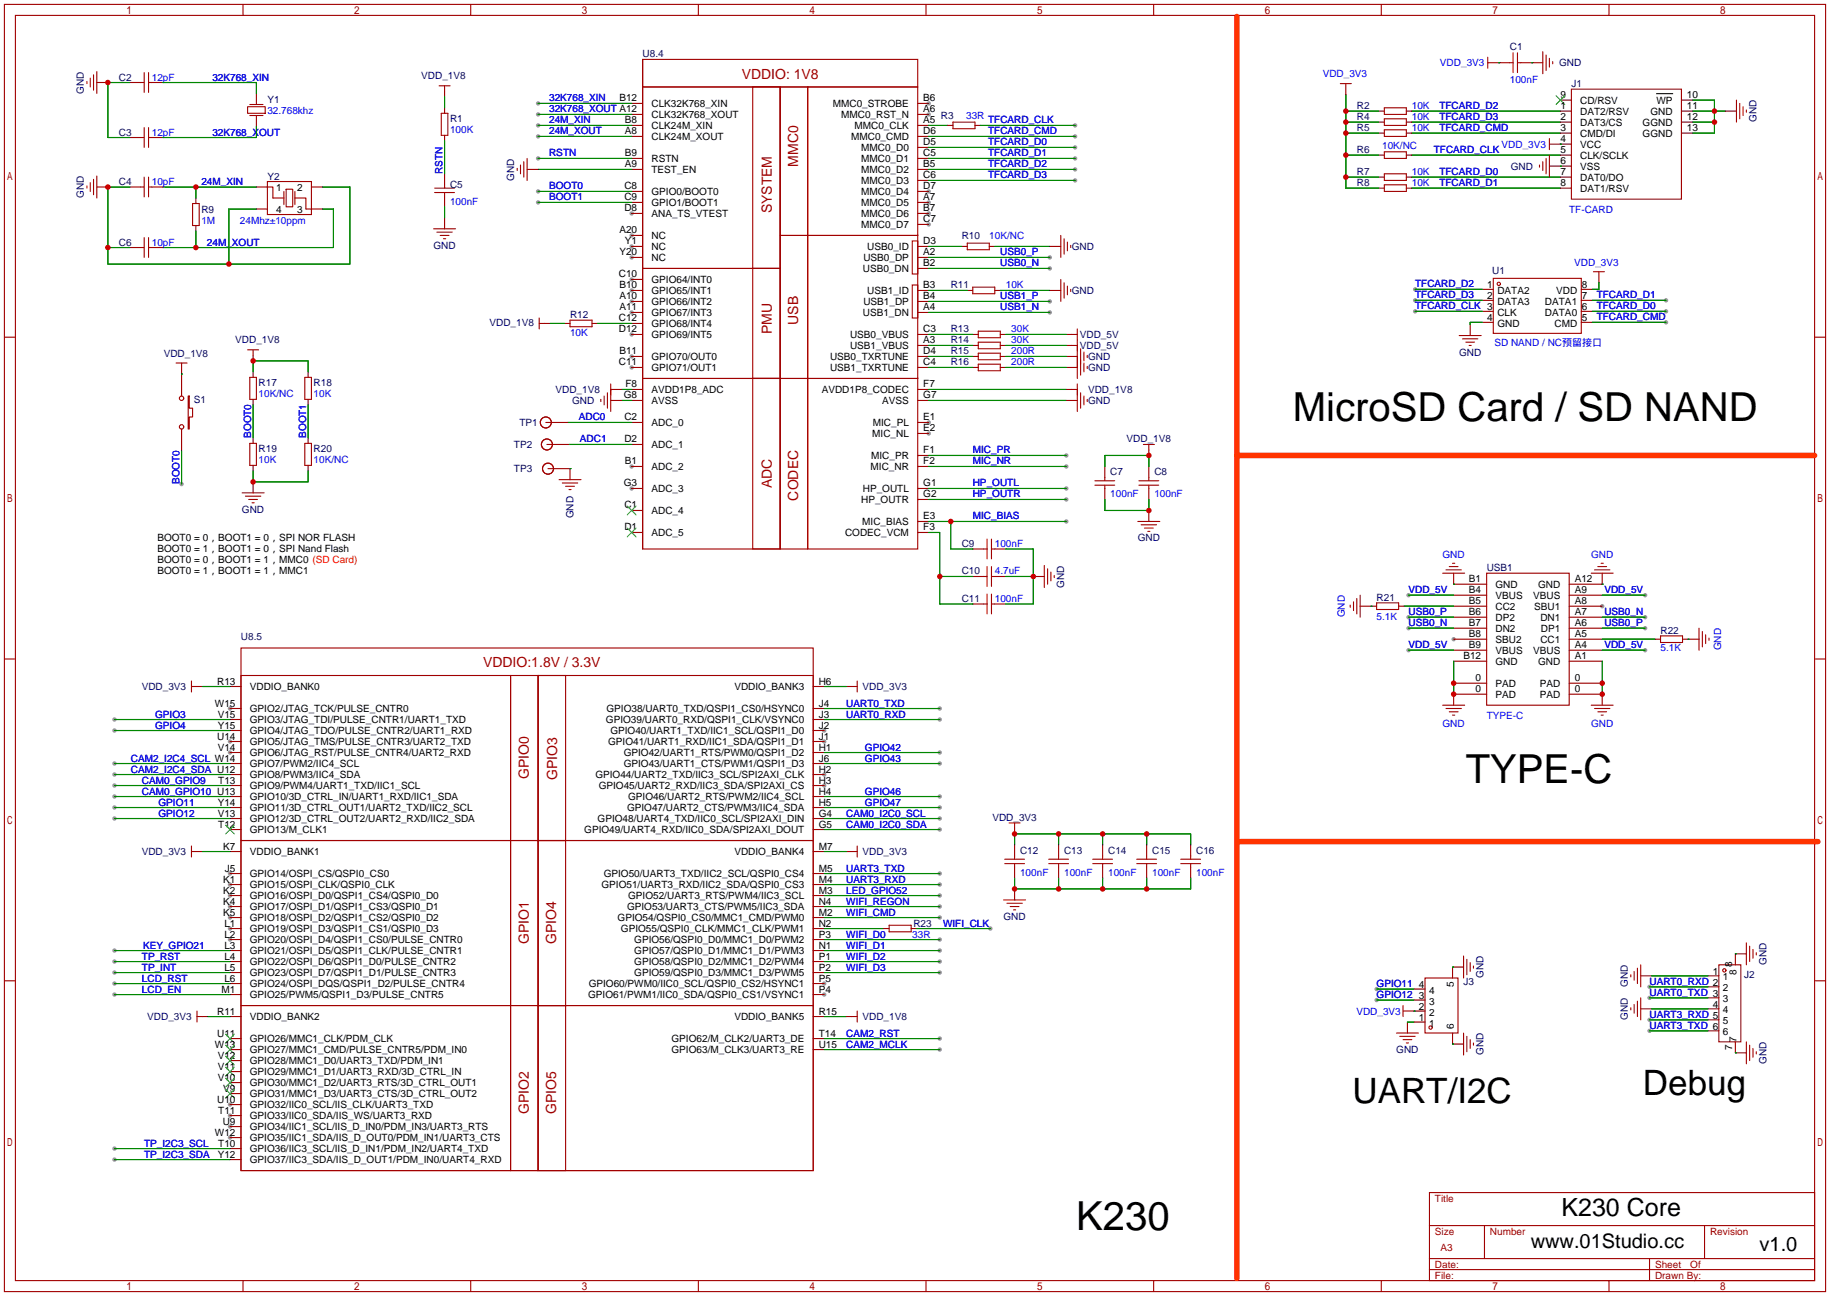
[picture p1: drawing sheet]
<svg xmlns="http://www.w3.org/2000/svg" width="422mm" height="299mm" viewBox="0 0 422 299" stroke-linecap="round" stroke-linejoin="round" font-family="sans-serif">
<defs><g id="words">
<g font-size="9.2">
<text x="298.4" y="97.2">MicroSD Card / SD NAND</text>
<text x="338.3" y="180.8">TYPE-C</text>
<text x="248.4" y="283.9">K230</text>
</g>
<g font-size="8.1">
<text x="312.2" y="254.7">UART/I2C</text>
<text x="379.2" y="252.9">Debug</text>
</g>
<text font-size="5.8" x="360.4" y="280.8">K230 Core</text>
<g font-size="4.6">
<text x="353.3" y="288.1">www.01Studio.cc</text>
<text x="406.1" y="288.9">v1.0</text>
</g>
<g font-size="3.2" fill="#a00000">
<text x="171.2" y="18.2">VDDIO: 1V8</text>
<text x="184.3" y="38.5" transform="rotate(-90 184.3 38.5)">MMC0</text>
<text x="178.2" y="49.3" transform="rotate(-90 178.2 49.3)">SYSTEM</text>
<text x="178.2" y="77.2" transform="rotate(-90 178.2 77.2)">PMU</text>
<text x="184.3" y="75" transform="rotate(-90 184.3 75)">USB</text>
<text x="178.2" y="112.8" transform="rotate(-90 178.2 112.8)">ADC</text>
<text x="184.3" y="115.6" transform="rotate(-90 184.3 115.6)">CODEC</text>
<text x="111.5" y="154">VDDIO:1.8V / 3.3V</text>
<text x="122" y="179.8" transform="rotate(-90 122 179.8)">GPIO0</text>
<text x="128.6" y="180.1" transform="rotate(-90 128.6 180.1)">GPIO3</text>
<text x="122" y="217.9" transform="rotate(-90 122 217.9)">GPIO1</text>
<text x="128.4" y="217.9" transform="rotate(-90 128.4 217.9)">GPIO4</text>
<text x="122" y="257.3" transform="rotate(-90 122 257.3)">GPIO2</text>
<text x="128.4" y="257.3" transform="rotate(-90 128.4 257.3)">GPIO5</text>
</g>
<g font-size="2.3" fill="#000080">
<text x="348.5" y="11.5">C1</text>
<text x="148.3" y="13.3">U8.4</text>
<text x="359.9" y="15.3">GND</text>
<text x="19.3" y="21.6" transform="rotate(-90 19.3 21.6)">GND</text>
<text x="27.4" y="18.6">C2</text>
<text x="61.7" y="23.7">Y1</text>
<text x="97.2" y="18.3">VDD_1V8</text>
<text x="362.7" y="20.1">J1</text>
<text x="103.9" y="28.2">R1</text>
<text x="217.2" y="27.5">R3</text>
<text x="313.2" y="25.2">R2</text>
<text x="313.2" y="27.7">R4</text>
<text x="405.4" y="28.2" transform="rotate(-90 405.4 28.2)">GND</text>
<text x="27.4" y="31.3">C3</text>
<text x="313.2" y="30.3">R5</text>
<text x="313.2" y="35.4">R6</text>
<text x="61.7" y="41.4">Y2</text>
<text x="118.7" y="41.7" transform="rotate(-90 118.7 41.7)">GND</text>
<text x="313.2" y="40.4">R7</text>
<text x="348.7" y="39.2">GND</text>
<text x="19.3" y="45.7" transform="rotate(-90 19.3 45.7)">GND</text>
<text x="27.4" y="42.7">C4</text>
<text x="103.9" y="43.5">C5</text>
<text x="313.2" y="43">R8</text>
<text x="46.5" y="49.1">R9</text>
<text x="27.4" y="56.7">C6</text>
<text x="100.1" y="57.4">GND</text>
<text x="222" y="55.2">R10</text>
<text x="247.4" y="57.7">GND</text>
<text x="344.4" y="63.3">U1</text>
<text x="219.5" y="66.6">R11</text>
<text x="247.4" y="67.9">GND</text>
<text x="113" y="75.2">VDD_1V8</text>
<text x="131.6" y="73.5">R12</text>
<text x="219.5" y="76.8">R13</text>
<text x="37.8" y="82.3">VDD_1V8</text>
<text x="54.3" y="79.3">VDD_1V8</text>
<text x="219.5" y="81.8">R15</text>
<text x="219.5" y="79.3">R14</text>
<text x="249.3" y="80.6">VDD_5V</text>
<text x="249.3" y="78">VDD_5V</text>
<text x="251.2" y="83.1">GND</text>
<text x="336.8" y="82.1">GND</text>
<text x="59.7" y="89.2">R17</text>
<text x="72.4" y="89.2">R18</text>
<text x="219.5" y="84.4">R16</text>
<text x="251.2" y="85.6">GND</text>
<text x="44.7" y="93">S1</text>
<text x="128.2" y="90.7">VDD_1V8</text>
<text x="132.1" y="93.3">GND</text>
<text x="251.2" y="90.7">VDD_1V8</text>
<text x="251.2" y="93.3">GND</text>
<text x="119.9" y="98.3">TP1</text>
<text x="59.7" y="104.4">R19</text>
<text x="72.4" y="104.4">R20</text>
<text x="118.6" y="103.4">TP2</text>
<text x="260" y="102.2">VDD_1V8</text>
<text x="118.6" y="109">TP3</text>
<text x="256.3" y="109.8">C7</text>
<text x="266.4" y="109.8">C8</text>
<text x="55.9" y="118.4">GND</text>
<text x="132.4" y="119.7" transform="rotate(-90 132.4 119.7)">GND</text>
<text x="262.6" y="125">GND</text>
<text x="222" y="126.3">C9</text>
<text x="343.2" y="131.9">USB1</text>
<text x="222" y="132.6">C10</text>
<text x="245.7" y="135.7" transform="rotate(-90 245.7 135.7)">GND</text>
<text x="222" y="139">C11</text>
<text x="317.8" y="138.7">R21</text>
<text x="55.6" y="147.9">U8.5</text>
<text x="383.3" y="146.3">R22</text>
<text x="32.7" y="159.3">VDD_3V3</text>
<text x="199.1" y="159.3">VDD_3V3</text>
<text x="229.1" y="189.5">VDD_3V3</text>
<text x="32.7" y="197.4">VDD_3V3</text>
<text x="199.1" y="197.4">VDD_3V3</text>
<text x="235.5" y="197.1">C12</text>
<text x="245.6" y="197.1">C13</text>
<text x="255.8" y="197.1">C14</text>
<text x="265.9" y="197.1">C15</text>
<text x="276.1" y="197.1">C16</text>
<text x="210.8" y="213.9">R23</text>
<text x="231.6" y="212.4">GND</text>
<text x="337.8" y="227.4">J3</text>
<text x="342.4" y="225.8" transform="rotate(-90 342.4 225.8)">GND</text>
<text x="375.7" y="227.9" transform="rotate(-90 375.7 227.9)">GND</text>
<text x="402.6" y="225.9">J2</text>
<text x="407.7" y="222.8" transform="rotate(-90 407.7 222.8)">GND</text>
<text x="34" y="235.5">VDD_3V3</text>
<text x="199.1" y="235.5">VDD_1V8</text>
<text x="375.7" y="235.5" transform="rotate(-90 375.7 235.5)">GND</text>
<text x="322.3" y="243.1">GND</text>
<text x="342.4" y="243.6" transform="rotate(-90 342.4 243.6)">GND</text>
<text x="407.7" y="245.6" transform="rotate(-90 407.7 245.6)">GND</text>
</g>
<g font-size="2.3" fill="#00f">
<text x="305.3" y="17.8">VDD_3V3</text>
<text x="332.4" y="15.3">VDD_3V3</text>
<text x="35.1" y="18.6">12pF</text>
<text x="49" y="18.6">32K768_XIN</text>
<text x="126.7" y="23.4">32K768_XIN</text>
<text x="348.5" y="19.1">100nF</text>
<text x="61.7" y="26.2">32.768khz</text>
<text x="126.7" y="26">32K768_XOUT A12</text>
<text x="126.7" y="28.5">24M_XIN</text>
<text x="223" y="27.5">33R</text>
<text x="228.1" y="28.5">TFCARD_CLK</text>
<text x="325.9" y="25.2">10K</text>
<text x="325.9" y="27.7">10K</text>
<text x="332.2" y="25.2">TFCARD_D2</text>
<text x="332.2" y="27.7">TFCARD_D3</text>
<text x="35.1" y="31.3">12pF</text>
<text x="49" y="31.3">32K768_XOUT</text>
<text x="103.9" y="30.8">100K</text>
<text x="126.7" y="31">24M_XOUT</text>
<text x="228.1" y="31">TFCARD_CMD</text>
<text x="228.1" y="33.6">TFCARD_D0</text>
<text x="319" y="34.3">10K/NC</text>
<text x="325.9" y="30.3">10K</text>
<text x="331" y="35.4">TFCARD_CLK</text>
<text x="332.2" y="30.3">TFCARD_CMD</text>
<text x="346.6" y="34.1">VDD_3V3</text>
<text x="102.2" y="40.1" transform="rotate(-90 102.2 40.1)">RSTN</text>
<text x="126.7" y="36.1">RSTN</text>
<text x="228.1" y="36.1">TFCARD_D1</text>
<text x="228.1" y="38.7">TFCARD_D2</text>
<text x="228.1" y="41.2">TFCARD_D3</text>
<text x="325.9" y="40.4">10K</text>
<text x="332.2" y="40.4">TFCARD_D0</text>
<text x="35.1" y="42.7">10pF</text>
<text x="46.5" y="42.7">24M_XIN</text>
<text x="103.9" y="47.3">100nF</text>
<text x="126.7" y="43.7">BOOT0</text>
<text x="126.7" y="46.3">BOOT1</text>
<text x="325.9" y="43">10K</text>
<text x="332.2" y="43">TFCARD_D1</text>
<text x="46.5" y="51.6">1M</text>
<text x="55.4" y="51.6">24Mhz±10ppm</text>
<text x="362.2" y="49.1">TF-CARD</text>
<text x="35.1" y="56.7">10pF</text>
<text x="47.8" y="56.7">24M_XOUT</text>
<text x="228.3" y="55.2">10K/NC</text>
<text x="230.9" y="59">USB0_P</text>
<text x="230.9" y="61.5">USB0_N</text>
<text x="363.4" y="61.5">VDD_3V3</text>
<text x="230.9" y="69.1">USB1_P</text>
<text x="230.9" y="71.7">USB1_N</text>
<text x="232.2" y="66.6">10K</text>
<text x="326.6" y="66.3">TFCARD_D2</text>
<text x="326.6" y="68.9">TFCARD_D3</text>
<text x="326.6" y="71.4">TFCARD_CLK 3</text>
<text x="368.6" y="71.4">TFCARD_D0</text>
<text x="368.6" y="68.9">TFCARD_D1</text>
<text x="131.6" y="77.5">10K</text>
<text x="233.4" y="76.8">30K</text>
<text x="368.6" y="74">TFCARD_CMD</text>
<text x="233.4" y="81.8">200R</text>
<text x="233.4" y="79.3">30K</text>
<text x="344.9" y="79.8">SD NAND / NC预留接口</text>
<text x="233.4" y="84.4">200R</text>
<text x="59.7" y="91.7">10K/NC</text>
<text x="72.4" y="91.7">10K</text>
<text x="58" y="101.1" transform="rotate(-90 58 101.1)">BOOT0</text>
<text x="70.7" y="101.1" transform="rotate(-90 70.7 101.1)">BOOT1</text>
<text x="133.6" y="97.1">ADC0</text>
<text x="59.7" y="107">10K</text>
<text x="72.4" y="107">10K/NC</text>
<text x="133.9" y="102.2">ADC1</text>
<text x="224.5" y="104.7">MIC_PR</text>
<text x="224.5" y="107.2">MIC_NR</text>
<text x="41.4" y="111.8" transform="rotate(-90 41.4 111.8)">BOOT0</text>
<text x="224.5" y="112.3">HP_OUTL</text>
<text x="224.5" y="114.9">HP_OUTR</text>
<text x="224.5" y="119.9">MIC_BIAS</text>
<text x="256.3" y="114.9">100nF</text>
<text x="266.4" y="114.9">100nF</text>
<text x="229.6" y="126.3">100nF</text>
<text x="333" y="128.8">GND</text>
<text x="367.3" y="128.8">GND</text>
<text x="229.6" y="132.6">4.7uF</text>
<text x="325.1" y="137">VDD_5V</text>
<text x="370.3" y="137">VDD_5V</text>
<text x="229.6" y="139">100nF</text>
<text x="310.4" y="142.5" transform="rotate(-90 310.4 142.5)">GND</text>
<text x="317.8" y="143">5.1K</text>
<text x="325.1" y="142">USB0_P</text>
<text x="370.3" y="142">USB0_N</text>
<text x="325.1" y="149.7">VDD_5V</text>
<text x="325.1" y="144.6">USB0_N</text>
<text x="370.3" y="149.7">VDD_5V</text>
<text x="370.3" y="144.6">USB0_P</text>
<text x="383.3" y="150.4">5.1K</text>
<text x="397.3" y="150.1" transform="rotate(-90 397.3 150.1)">GND</text>
<text x="35.8" y="165.7">GPIO3</text>
<text x="195.3" y="163.1">UART0_TXD</text>
<text x="195.3" y="165.7">UART0_RXD</text>
<text x="333" y="167.9">GND</text>
<text x="343.2" y="165.9">TYPE-C</text>
<text x="367.3" y="167.9">GND</text>
<text x="35.8" y="168.2">GPIO4</text>
<text x="199.6" y="173.3">GPIO42</text>
<text x="30.2" y="175.8">CAM2_I2C4_SCL W14</text>
<text x="30.2" y="178.4">CAM2_I2C4_SDA U12</text>
<text x="199.6" y="175.8">GPIO43</text>
<text x="32.8" y="180.9">CAM0_GPIO9</text>
<text x="32.8" y="183.4">CAM0_GPIO10 U13</text>
<text x="36.6" y="186">GPIO11</text>
<text x="199.6" y="183.4">GPIO46</text>
<text x="199.6" y="186">GPIO47</text>
<text x="36.6" y="188.5">GPIO12</text>
<text x="195.3" y="188.5">CAM0_I2C0_SCL</text>
<text x="195.3" y="191.1">CAM0_I2C0_SDA</text>
<text x="195.3" y="201.2">UART3_TXD</text>
<text x="195.3" y="203.8">UART3_RXD</text>
<text x="235.5" y="202.2">100nF</text>
<text x="245.6" y="202.2">100nF</text>
<text x="255.8" y="202.2">100nF</text>
<text x="265.9" y="202.2">100nF</text>
<text x="276.1" y="202.2">100nF</text>
<text x="195.3" y="206.3">LED_GPIO52</text>
<text x="195.3" y="208.8">WIFI_REGON</text>
<text x="195.3" y="211.4">WIFI_CMD</text>
<text x="217.7" y="213.9">WIFI_CLK</text>
<text x="32.8" y="221.5">TP_RST</text>
<text x="33" y="219">KEY_GPIO21</text>
<text x="195.3" y="216.5">WIFI_D0</text>
<text x="195.3" y="219">WIFI_D1</text>
<text x="195.3" y="221.5">WIFI_D2</text>
<text x="210.6" y="216.5">33R</text>
<text x="32.8" y="224.1">TP_INT</text>
<text x="32.8" y="226.6">LCD_RST</text>
<text x="195.3" y="224.1">WIFI_D3</text>
<text x="317.8" y="227.9">GPIO11</text>
<text x="380.7" y="227.4">UART0_RXD 2</text>
<text x="32.8" y="229.2">LCD_EN</text>
<text x="317.8" y="230.4">GPIO12</text>
<text x="380.7" y="229.9">UART0_TXD 3</text>
<text x="195.3" y="239.3">CAM2_RST</text>
<text x="313.1" y="234.2">VDD_3V3</text>
<text x="380.7" y="235">UART3_RXD 5</text>
<text x="380.7" y="237.5">UART3_TXD 6</text>
<text x="195.3" y="241.9">CAM2_MCLK</text>
<text x="33.3" y="264.7">TP_I2C3_SCL</text>
<text x="33.3" y="267.3">TP_I2C3_SDA</text>
</g>
<g font-size="2.3">
<text x="143" y="23.4">B12</text>
<text x="213.1" y="23.4">B6</text>
<text x="360.2" y="22.7">9</text>
<text x="364.7" y="23.9">CD/RSV</text>
<text x="382.4" y="23.9">WP</text>
<text x="389.4" y="22.7">10</text>
<text x="144.2" y="28.5">B8</text>
<text x="150.4" y="27.2">CLK32K768_XOUT</text>
<text x="150.4" y="29.8">CLK24M_XIN</text>
<text x="150.4" y="24.7">CLK32K768_XIN</text>
<text x="192.2" y="24.7">MMC0_STROBE</text>
<text x="194.2" y="27.2">MMC0_RST_N</text>
<text x="197.2" y="29.8">MMC0_CLK</text>
<text x="213.1" y="28.5">A5</text>
<text x="213.1" y="26">A6</text>
<text x="360.2" y="25.2">1</text>
<text x="360.2" y="27.7">2</text>
<text x="364.7" y="26.5">DAT2/RSV</text>
<text x="364.7" y="29">DAT3/CS</text>
<text x="379.2" y="29">GGND</text>
<text x="381" y="26.5">GND</text>
<text x="389.4" y="27.7">12</text>
<text x="389.4" y="25.2">11</text>
<text x="144.2" y="31">A8</text>
<text x="150.4" y="32.3">CLK24M_XOUT</text>
<text x="196.5" y="32.3">MMC0_CMD</text>
<text x="198.8" y="34.8">MMC0_D0</text>
<text x="213.1" y="33.6">D5</text>
<text x="213.1" y="31">D6</text>
<text x="360.2" y="30.3">3</text>
<text x="360.2" y="32.8">4</text>
<text x="360.2" y="35.4">5</text>
<text x="364.7" y="31.5">CMD/DI</text>
<text x="364.7" y="34.1">VCC</text>
<text x="379.2" y="31.5">GGND</text>
<text x="389.4" y="30.3">13</text>
<text x="144.2" y="36.1">B9</text>
<text x="144.2" y="38.7">A9</text>
<text x="150.4" y="37.4">RSTN</text>
<text x="150.4" y="39.9">TEST_EN</text>
<text x="198.8" y="39.9">MMC0_D2</text>
<text x="198.8" y="37.4">MMC0_D1</text>
<text x="213.1" y="38.7">B5</text>
<text x="213.1" y="36.1">C5</text>
<text x="213.1" y="41.2">C6</text>
<text x="360.2" y="37.9">6</text>
<text x="360.2" y="40.4">7</text>
<text x="364.7" y="36.6">CLK/SCLK</text>
<text x="364.7" y="39.2">VSS</text>
<text x="364.7" y="41.7">DAT0/DO</text>
<text x="63.8" y="44">1</text>
<text x="68.6" y="44">2</text>
<text x="144.1" y="43.7">C8</text>
<text x="144.1" y="46.3">C9</text>
<text x="150.4" y="45">GPIO0/BOOT0</text>
<text x="150.4" y="47.5">GPIO1/BOOT1</text>
<text x="198.8" y="47.5">MMC0_D5</text>
<text x="198.8" y="42.5">MMC0_D3</text>
<text x="198.8" y="45">MMC0_D4</text>
<text x="213.1" y="46.3">A7</text>
<text x="213.1" y="43.7">D7</text>
<text x="360.2" y="43">8</text>
<text x="364.7" y="44.2">DAT1/RSV</text>
<text x="63.8" y="49.1">4</text>
<text x="68.6" y="49.1">3</text>
<text x="143" y="53.9">A20</text>
<text x="144.1" y="48.8">D8</text>
<text x="150.4" y="50.1">ANA_TS_VTEST</text>
<text x="198.8" y="50.1">MMC0_D6</text>
<text x="198.8" y="52.6">MMC0_D7</text>
<text x="213.1" y="48.8">B7</text>
<text x="213.1" y="51.4">C7</text>
<text x="143" y="59">Y20</text>
<text x="144.2" y="56.4">Y1</text>
<text x="150.4" y="55.2">NC</text>
<text x="150.4" y="57.7">NC</text>
<text x="200.2" y="57.7">USB0_ID</text>
<text x="213.1" y="59">A2</text>
<text x="213.1" y="56.4">D3</text>
<text x="142.8" y="64.1">C10</text>
<text x="150.4" y="60.2">NC</text>
<text x="150.4" y="65.3">GPIO64/INT0</text>
<text x="199.2" y="62.8">USB0_DN</text>
<text x="199.3" y="60.2">USB0_DP</text>
<text x="213.1" y="61.5">B2</text>
<text x="143" y="69.1">A10</text>
<text x="143" y="71.7">A11</text>
<text x="143" y="66.6">B10</text>
<text x="150.4" y="70.4">GPIO66/INT2</text>
<text x="150.4" y="67.9">GPIO65/INT1</text>
<text x="199.3" y="70.4">USB1_DP</text>
<text x="200.2" y="67.9">USB1_ID</text>
<text x="213.1" y="71.7">A4</text>
<text x="213.1" y="66.6">B3</text>
<text x="213.1" y="69.1">B4</text>
<text x="343.3" y="66.6">1</text>
<text x="343.3" y="69.1">2</text>
<text x="345.6" y="67.8">DATA2</text>
<text x="345.6" y="70.4">DATA3</text>
<text x="356.6" y="70.4">DATA1</text>
<text x="359.2" y="67.8">VDD</text>
<text x="365.1" y="71.7">6</text>
<text x="365.1" y="69.1">7</text>
<text x="365.1" y="66.6">8</text>
<text x="142.8" y="74.2">C12</text>
<text x="142.8" y="76.8">D12</text>
<text x="150.4" y="72.9">GPIO67/INT3</text>
<text x="150.4" y="75.5">GPIO68/INT4</text>
<text x="199.2" y="72.9">USB1_DN</text>
<text x="213.1" y="76.8">C3</text>
<text x="343.3" y="74.2">4</text>
<text x="345.6" y="72.9">CLK</text>
<text x="345.6" y="75.5">GND</text>
<text x="356.6" y="72.9">DATA0</text>
<text x="358.8" y="75.5">CMD</text>
<text x="365.1" y="74.2">5</text>
<text x="143" y="81.8">B11</text>
<text x="150.4" y="83.1">GPIO70/OUT0</text>
<text x="150.4" y="78">GPIO69/INT5</text>
<text x="191.6" y="83.1">USB0_TXRTUNE</text>
<text x="196.2" y="80.6">USB1_VBUS</text>
<text x="196.2" y="78">USB0_VBUS</text>
<text x="213.1" y="79.3">A3</text>
<text x="213.1" y="81.8">D4</text>
<text x="142.8" y="84.4">C11</text>
<text x="144.4" y="89.5">F8</text>
<text x="150.4" y="85.6">GPIO71/OUT1</text>
<text x="191.6" y="85.6">USB1_TXRTUNE</text>
<text x="213.1" y="84.4">C4</text>
<text x="213.1" y="89.5">F7</text>
<text x="144" y="92">G8</text>
<text x="150.4" y="90.7">AVDD1P8_ADC</text>
<text x="150.4" y="93.3">AVSS</text>
<text x="189.7" y="90.7">AVDD1P8_CODEC</text>
<text x="203.6" y="93.3">AVSS</text>
<text x="213.1" y="92">G7</text>
<text x="144.1" y="97.1">C2</text>
<text x="150.4" y="98.3">ADC_0</text>
<text x="201.3" y="100.9">MIC_NL</text>
<text x="201.5" y="98.3">MIC_PL</text>
<text x="213.1" y="97.1">E1</text>
<text x="213.1" y="99.6">E2</text>
<text x="144.1" y="102.2">D2</text>
<text x="144.2" y="107.2">B1</text>
<text x="150.4" y="103.4">ADC_1</text>
<text x="201.1" y="106">MIC_PR</text>
<text x="213.1" y="104.7">F1</text>
<text x="213.1" y="107.2">F2</text>
<text x="144" y="112.3">G3</text>
<text x="150.4" y="108.5">ADC_2</text>
<text x="150.4" y="113.6">ADC_3</text>
<text x="199.2" y="113.6">HP_OUTL</text>
<text x="201" y="108.5">MIC_NR</text>
<text x="213.1" y="112.3">G1</text>
<text x="144.1" y="117.4">C1</text>
<text x="150.4" y="118.7">ADC_4</text>
<text x="198.8" y="116.1">HP_OUTR</text>
<text x="213.1" y="119.9">E3</text>
<text x="213.1" y="114.9">G2</text>
<text x="36.3" y="125">BOOT0 = 0，BOOT1 = 0，SPI NOR FLASH</text>
<text x="144.1" y="122.5">D1</text>
<text x="150.4" y="123.7">ADC_5</text>
<text x="195.1" y="123.7">CODEC_VCM</text>
<text x="199" y="121.2">MIC_BIAS</text>
<text x="213.1" y="122.5">F3</text>
<text x="36.3" y="127.6">BOOT0 = 1，BOOT1 = 0，SPI Nand Flash</text>
<text x="36.3" y="130.1">BOOT0 = 0，BOOT1 = 1，MMC0 (SD Card)</text>
<text x="36.3" y="132.6">BOOT0 = 1，BOOT1 = 1，MMC1</text>
<text x="339.1" y="134.4">B1</text>
<text x="339.1" y="137">B4</text>
<text x="345.2" y="135.7">GND</text>
<text x="355" y="135.7">GND</text>
<text x="363.5" y="137">A9</text>
<text x="363.5" y="134.4">A12</text>
<text x="339.1" y="139.5">B5</text>
<text x="339.1" y="142">B6</text>
<text x="345.2" y="138.2">VBUS</text>
<text x="345.2" y="140.8">CC2</text>
<text x="345.2" y="143.3">DP2</text>
<text x="353.9" y="138.2">VBUS</text>
<text x="354.1" y="140.8">SBU1</text>
<text x="355.6" y="143.3">DN1</text>
<text x="363.5" y="142">A7</text>
<text x="363.5" y="139.5">A8</text>
<text x="339.1" y="144.6">B7</text>
<text x="339.1" y="147.1">B8</text>
<text x="339.1" y="149.7">B9</text>
<text x="345.2" y="145.8">DN2</text>
<text x="345.2" y="148.4">SBU2</text>
<text x="355.6" y="148.4">CC1</text>
<text x="355.7" y="145.8">DP1</text>
<text x="363.5" y="149.7">A4</text>
<text x="363.5" y="147.1">A5</text>
<text x="363.5" y="144.6">A6</text>
<text x="337.8" y="152.2">B12</text>
<text x="345.2" y="150.9">VBUS</text>
<text x="345.2" y="153.5">GND</text>
<text x="353.9" y="150.9">VBUS</text>
<text x="355" y="153.5">GND</text>
<text x="363.5" y="152.2">A1</text>
<text x="50.1" y="158">R13</text>
<text x="57.7" y="159.3">VDDIO_BANK0</text>
<text x="169.5" y="159.3">VDDIO_BANK3</text>
<text x="189" y="158">H6</text>
<text x="340.6" y="157.3">0</text>
<text x="340.6" y="159.8">0</text>
<text x="345.2" y="158.5">PAD</text>
<text x="345.2" y="161.1">PAD</text>
<text x="355.4" y="161.1">PAD</text>
<text x="355.4" y="158.5">PAD</text>
<text x="363.5" y="159.8">0</text>
<text x="363.5" y="157.3">0</text>
<text x="49.6" y="163.1">W15</text>
<text x="50.2" y="165.7">V15</text>
<text x="57.7" y="164.4">GPIO2/JTAG_TCK/PULSE_CNTR0</text>
<text x="57.7" y="166.9">GPIO3/JTAG_TDI/PULSE_CNTR1/UART1_TXD</text>
<text x="139.9" y="166.9">GPIO39/UART0_RXD/QSPI1_CLK/VSYNC0</text>
<text x="140" y="164.4">GPIO38/UART0_TXD/QSPI1_CS0/HSYNC0</text>
<text x="189" y="163.1">J4</text>
<text x="189" y="165.7">J3</text>
<text x="50.1" y="170.7">U14</text>
<text x="50.2" y="168.2">Y15</text>
<text x="50.2" y="173.3">V14</text>
<text x="57.7" y="169.5">GPIO4/JTAG_TDO/PULSE_CNTR2/UART1_RXD</text>
<text x="57.7" y="172">GPIO5/JTAG_TMS/PULSE_CNTR3/UART2_TXD</text>
<text x="140.4" y="172">GPIO41/UART1_RXD/IIC1_SDA/QSPI1_D1</text>
<text x="140.9" y="169.5">GPIO40/UART1_TXD/IIC1_SCL/QSPI1_D0</text>
<text x="189" y="168.2">J2</text>
<text x="189" y="170.7">J1</text>
<text x="189" y="173.3">H1</text>
<text x="57.7" y="174.5">GPIO6/JTAG_RST/PULSE_CNTR4/UART2_RXD</text>
<text x="57.7" y="177.1">GPIO7/PWM2/IIC4_SCL</text>
<text x="57.7" y="179.6">GPIO8/PWM3/IIC4_SDA</text>
<text x="137.4" y="179.6">GPIO44/UART2_TXD/IIC3_SCL/SPI2AXI_CLK</text>
<text x="144" y="174.5">GPIO42/UART1_RTS/PWM0/QSPI1_D2</text>
<text x="144" y="177.1">GPIO43/UART1_CTS/PWM1/QSPI1_D3</text>
<text x="189" y="175.8">J6</text>
<text x="189" y="178.4">H2</text>
<text x="50.2" y="186">Y14</text>
<text x="50.4" y="180.9">T13</text>
<text x="57.7" y="182.2">GPIO9/PWM4/UART1_TXD/IIC1_SCL</text>
<text x="57.7" y="184.7">GPIO10/3D_CTRL_IN/UART1_RXD/IIC1_SDA</text>
<text x="138.2" y="182.2">GPIO45/UART2_RXD/IIC3_SDA/SPI2AXI_CS</text>
<text x="145" y="184.7">GPIO46/UART2_RTS/PWM2/IIC4_SCL</text>
<text x="189" y="180.9">H3</text>
<text x="189" y="183.4">H4</text>
<text x="189" y="186">H5</text>
<text x="50.2" y="188.5">V13</text>
<text x="50.4" y="191.1">T12</text>
<text x="57.7" y="187.2">GPIO11/3D_CTRL_OUT1/UART2_TXD/IIC2_SCL</text>
<text x="57.7" y="189.8">GPIO12/3D_CTRL_OUT2/UART2_RXD/IIC2_SDA</text>
<text x="137.9" y="189.8">GPIO48/UART4_TXD/IIC0_SCL/SPI2AXI_DIN</text>
<text x="144.7" y="187.2">GPIO47/UART2_CTS/PWM3/IIC4_SDA</text>
<text x="189" y="188.5">G4</text>
<text x="189" y="191.1">G5</text>
<text x="51.5" y="196.1">K7</text>
<text x="57.7" y="197.4">VDDIO_BANK1</text>
<text x="57.7" y="192.3">GPIO13/M_CLK1</text>
<text x="134.9" y="192.3">GPIO49/UART4_RXD/IIC0_SDA/SPI2AXI_DOUT</text>
<text x="169.5" y="197.4">VDDIO_BANK4</text>
<text x="189" y="196.1">M7</text>
<text x="51.5" y="203.8">K1</text>
<text x="51.9" y="201.2">J5</text>
<text x="57.7" y="202.5">GPIO14/OSPI_CS/QSPI0_CS0</text>
<text x="139.3" y="202.5">GPIO50/UART3_TXD/IIC2_SCL/QSPI0_CS4</text>
<text x="189" y="201.2">M5</text>
<text x="189" y="203.8">M4</text>
<text x="51.5" y="206.3">K2</text>
<text x="51.5" y="208.8">K4</text>
<text x="57.7" y="205">GPIO15/OSPI_CLK/QSPI0_CLK</text>
<text x="57.7" y="207.6">GPIO16/OSPI_D0/QSPI1_CS4/QSPI0_D0</text>
<text x="138.8" y="205">GPIO51/UART3_RXD/IIC2_SDA/QSPI0_CS3</text>
<text x="145" y="207.6">GPIO52/UART3_RTS/PWM4/IIC3_SCL</text>
<text x="189" y="206.3">M3</text>
<text x="189" y="208.8">N4</text>
<text x="51.5" y="211.4">K5</text>
<text x="51.8" y="213.9">L1</text>
<text x="57.7" y="210.1">GPIO17/OSPI_D1/QSPI1_CS3/QSPI0_D1</text>
<text x="57.7" y="212.6">GPIO18/OSPI_D2/QSPI1_CS2/QSPI0_D2</text>
<text x="57.7" y="215.2">GPIO19/OSPI_D3/QSPI1_CS1/QSPI0_D3</text>
<text x="142.6" y="212.6">GPIO54/QSPI0_CS0/MMC1_CMD/PWM0</text>
<text x="143.3" y="215.2">GPIO55/QSPI0_CLK/MMC1_CLK/PWM1</text>
<text x="144.7" y="210.1">GPIO53/UART3_CTS/PWM5/IIC3_SDA</text>
<text x="189" y="211.4">M2</text>
<text x="189" y="213.9">N2</text>
<text x="51.8" y="216.5">L2</text>
<text x="51.8" y="219">L3</text>
<text x="51.8" y="221.5">L4</text>
<text x="57.7" y="217.7">GPIO20/OSPI_D4/QSPI1_CS0/PULSE_CNTR0</text>
<text x="57.7" y="220.3">GPIO21/OSPI_D5/QSPI1_CLK/PULSE_CNTR1</text>
<text x="146.4" y="217.7">GPIO56/QSPI0_D0/MMC1_D0/PWM2</text>
<text x="146.4" y="220.3">GPIO57/QSPI0_D1/MMC1_D1/PWM3</text>
<text x="189" y="216.5">P3</text>
<text x="189" y="219">N1</text>
<text x="189" y="221.5">P1</text>
<text x="51.8" y="224.1">L5</text>
<text x="51.8" y="226.6">L6</text>
<text x="57.7" y="222.8">GPIO22/OSPI_D6/QSPI1_D0/PULSE_CNTR2</text>
<text x="57.7" y="225.3">GPIO23/OSPI_D7/QSPI1_D1/PULSE_CNTR3</text>
<text x="57.7" y="227.9">GPIO24/OSPI_DQS/QSPI1_D2/PULSE_CNTR4</text>
<text x="135.9" y="227.9">GPIO60/PWM0/IIC0_SCL/QSPI0_CS2/HSYNC1</text>
<text x="146.4" y="222.8">GPIO58/QSPI0_D2/MMC1_D2/PWM4</text>
<text x="146.4" y="225.3">GPIO59/QSPI0_D3/MMC1_D3/PWM5</text>
<text x="189" y="224.1">P2</text>
<text x="189" y="226.6">P5</text>
<text x="335.6" y="227.9" transform="rotate(-90 335.6 227.9)">5</text>
<text x="395.3" y="225.1">1</text>
<text x="397.7" y="226.3">1</text>
<text x="399.8" y="223.2" transform="rotate(-90 399.8 223.2)">8</text>
<text x="400.9" y="225" transform="rotate(-90 400.9 225)">8</text>
<text x="51.1" y="229.2">M1</text>
<text x="57.7" y="230.4">GPIO25/PWM5/QSPI1_D3/PULSE_CNTR5</text>
<text x="135.8" y="230.4">GPIO61/PWM1/IIC0_SDA/QSPI0_CS1/VSYNC1</text>
<text x="189" y="229.2">P4</text>
<text x="327.5" y="233.2">2</text>
<text x="327.5" y="230.7">3</text>
<text x="327.5" y="228.1">4</text>
<text x="329.9" y="231.9">3</text>
<text x="329.9" y="229.4">4</text>
<text x="395.3" y="232.7">4</text>
<text x="397.7" y="228.9">2</text>
<text x="397.7" y="231.4">3</text>
<text x="397.7" y="234">4</text>
<text x="50.1" y="234.2">R11</text>
<text x="50.1" y="239.3">U11</text>
<text x="57.7" y="235.5">VDDIO_BANK2</text>
<text x="169.5" y="235.5">VDDIO_BANK5</text>
<text x="189" y="234.2">R15</text>
<text x="189" y="239.3">T14</text>
<text x="327.5" y="235.7">1</text>
<text x="329.9" y="237">1</text>
<text x="329.9" y="234.5">2</text>
<text x="335.6" y="237.5" transform="rotate(-90 335.6 237.5)">6</text>
<text x="397.7" y="236.5">5</text>
<text x="397.7" y="239">6</text>
<text x="49.6" y="241.9">W13</text>
<text x="50.2" y="244.4">V12</text>
<text x="57.7" y="240.6">GPIO26/MMC1_CLK/PDM_CLK</text>
<text x="57.7" y="243.1">GPIO27/MMC1_CMD/PULSE_CNTR5/PDM_IN0</text>
<text x="57.7" y="245.7">GPIO28/MMC1_D0/UART3_TXD/PDM_IN1</text>
<text x="155" y="240.6">GPIO62/M_CLK2/UART3_DE</text>
<text x="155" y="243.1">GPIO63/M_CLK3/UART3_RE</text>
<text x="189" y="241.9">U15</text>
<text x="399.8" y="242.3" transform="rotate(-90 399.8 242.3)">7</text>
<text x="400.9" y="240.5" transform="rotate(-90 400.9 240.5)">7</text>
<text x="50.2" y="246.9">V11</text>
<text x="50.2" y="249.5">V10</text>
<text x="57.7" y="248.2">GPIO29/MMC1_D1/UART3_RXD/3D_CTRL_IN</text>
<text x="57.7" y="250.7">GPIO30/MMC1_D2/UART3_RTS/3D_CTRL_OUT1</text>
<text x="50.1" y="254.6">U10</text>
<text x="50.4" y="257.1">T11</text>
<text x="51.5" y="252">V9</text>
<text x="57.7" y="253.3">GPIO31/MMC1_D3/UART3_CTS/3D_CTRL_OUT2</text>
<text x="57.7" y="255.8">GPIO32/IIC0_SCL/IIS_CLK/UART3_TXD</text>
<text x="49.6" y="262.2">W12</text>
<text x="51.4" y="259.6">U9</text>
<text x="57.7" y="258.4">GPIO33/IIC0_SDA/IIS_WS/UART3_RXD</text>
<text x="57.7" y="260.9">GPIO34/IIC1_SCL/IIS_D_IN0/PDM_IN3/UART3_RTS</text>
<text x="57.7" y="263.4">GPIO35/IIC1_SDA/IIS_D_OUT0/PDM_IN1/UART3_CTS</text>
<text x="50.2" y="267.3">Y12</text>
<text x="50.4" y="264.7">T10</text>
<text x="57.7" y="266">GPIO36/IIC3_SCL/IIS_D_IN1/PDM_IN2/UART4_TXD</text>
<text x="57.7" y="268.5">GPIO37/IIC3_SDA/IIS_D_OUT1/PDM_IN0/UART4_RXD</text>
</g>
<g font-size="2.3" fill="#a00000">
<text x="331.2" y="277.4">Title</text>
<text x="331.2" y="285">Size</text>
<text x="343.9" y="285">Number</text>
<text x="394.7" y="285">Revision</text>
<text x="331.2" y="292.7">Date:</text>
<text x="332.5" y="288.8">A3</text>
<text x="382" y="292.7">Sheet</text>
<text x="390.1" y="292.7">Of</text>
<text x="331.2" y="295.2">File:</text>
<text x="382" y="295.2">Drawn By:</text>
</g>
</g></defs>
<g fill="#999">
<circle cx="145.8" cy="54.4" r=".51"/>
<circle cx="145.8" cy="56.9" r=".51"/>
<circle cx="145.8" cy="59.4" r=".51"/>
<circle cx="214.4" cy="26.4" r=".51"/>
<circle cx="214.4" cy="46.7" r=".51"/>
<circle cx="214.4" cy="23.9" r=".51"/>
<circle cx="214.4" cy="49.3" r=".51"/>
<circle cx="214.4" cy="51.8" r=".51"/>
<circle cx="214.4" cy="44.2" r=".51"/>
<circle cx="145.8" cy="69.6" r=".51"/>
<circle cx="145.8" cy="72.1" r=".51"/>
<circle cx="145.8" cy="67.1" r=".51"/>
<circle cx="145.8" cy="82.3" r=".51"/>
<circle cx="145.8" cy="64.5" r=".51"/>
<circle cx="145.8" cy="84.8" r=".51"/>
<circle cx="145.8" cy="49.3" r=".51"/>
<circle cx="145.8" cy="77.2" r=".51"/>
<circle cx="145.8" cy="107.7" r=".51"/>
<circle cx="214.4" cy="97.5" r=".51"/>
<circle cx="214.4" cy="100.1" r=".51"/>
<circle cx="145.8" cy="112.8" r=".51"/>
<circle cx="53.1" cy="163.6" r=".51"/>
<circle cx="53.1" cy="171.2" r=".51"/>
<circle cx="53.1" cy="173.7" r=".51"/>
<circle cx="53.1" cy="201.7" r=".51"/>
<circle cx="53.1" cy="204.2" r=".51"/>
<circle cx="53.1" cy="206.8" r=".51"/>
<circle cx="53.1" cy="209.3" r=".51"/>
<circle cx="53.1" cy="211.8" r=".51"/>
<circle cx="53.1" cy="214.4" r=".51"/>
<circle cx="53.1" cy="216.9" r=".51"/>
<circle cx="53.1" cy="255" r=".51"/>
<circle cx="53.1" cy="257.6" r=".51"/>
<circle cx="53.1" cy="260.1" r=".51"/>
<circle cx="53.1" cy="262.6" r=".51"/>
<circle cx="190.2" cy="168.7" r=".51"/>
<circle cx="190.2" cy="171.2" r=".51"/>
<circle cx="190.2" cy="178.8" r=".51"/>
<circle cx="190.2" cy="181.4" r=".51"/>
<circle cx="190.2" cy="227.1" r=".51"/>
<circle cx="190.2" cy="229.6" r=".51"/>
<circle cx="335.5" cy="147.6" r=".51"/>
<circle cx="369.8" cy="140" r=".51"/>
<circle cx="124.2" cy="23.9" r=".51"/>
<circle cx="124.2" cy="26.4" r=".51"/>
<circle cx="124.2" cy="29" r=".51"/>
<circle cx="124.2" cy="31.5" r=".51"/>
<circle cx="124.2" cy="36.6" r=".51"/>
<circle cx="124.2" cy="44.2" r=".51"/>
<circle cx="124.2" cy="46.7" r=".51"/>
<circle cx="26.4" cy="176.3" r=".51"/>
<circle cx="26.4" cy="178.8" r=".51"/>
<circle cx="26.4" cy="181.4" r=".51"/>
<circle cx="26.4" cy="183.9" r=".51"/>
<circle cx="26.4" cy="186.4" r=".51"/>
<circle cx="26.4" cy="189" r=".51"/>
<circle cx="26.4" cy="219.5" r=".51"/>
<circle cx="26.4" cy="222" r=".51"/>
<circle cx="26.4" cy="224.5" r=".51"/>
<circle cx="26.4" cy="227.1" r=".51"/>
<circle cx="26.4" cy="229.6" r=".51"/>
<circle cx="26.4" cy="265.2" r=".51"/>
<circle cx="26.4" cy="267.7" r=".51"/>
<circle cx="216.9" cy="173.7" r=".51"/>
<circle cx="216.9" cy="163.6" r=".51"/>
<circle cx="216.9" cy="166.1" r=".51"/>
<circle cx="216.9" cy="189" r=".51"/>
<circle cx="216.9" cy="191.5" r=".51"/>
<circle cx="216.9" cy="211.8" r=".51"/>
<circle cx="216.9" cy="216.9" r=".51"/>
<circle cx="216.9" cy="219.5" r=".51"/>
<circle cx="216.9" cy="201.7" r=".51"/>
<circle cx="216.9" cy="204.2" r=".51"/>
<circle cx="216.9" cy="206.8" r=".51"/>
<circle cx="216.9" cy="209.3" r=".51"/>
<circle cx="216.9" cy="222" r=".51"/>
<circle cx="216.9" cy="224.5" r=".51"/>
<circle cx="216.9" cy="239.8" r=".51"/>
<circle cx="216.9" cy="242.3" r=".51"/>
<circle cx="248.2" cy="31.5" r=".51"/>
<circle cx="248.2" cy="34" r=".51"/>
<circle cx="248.2" cy="36.6" r=".51"/>
<circle cx="248.2" cy="39.1" r=".51"/>
<circle cx="248.2" cy="41.7" r=".51"/>
<circle cx="242.3" cy="59.4" r=".51"/>
<circle cx="242.3" cy="62" r=".51"/>
<circle cx="242.3" cy="69.6" r=".51"/>
<circle cx="242.3" cy="72.1" r=".51"/>
<circle cx="246.1" cy="105.2" r=".51"/>
<circle cx="246.1" cy="107.7" r=".51"/>
<circle cx="246.1" cy="112.8" r=".51"/>
<circle cx="246.1" cy="115.3" r=".51"/>
<circle cx="246.1" cy="120.4" r=".51"/>
<circle cx="317.8" cy="228.3" r=".51"/>
<circle cx="317.8" cy="230.9" r=".51"/>
<circle cx="379.7" cy="137.4" r=".51"/>
<circle cx="379.7" cy="150.1" r=".51"/>
<circle cx="325.1" cy="150.1" r=".51"/>
<circle cx="325.1" cy="137.4" r=".51"/>
<circle cx="325.1" cy="145" r=".51"/>
<circle cx="325.1" cy="142.5" r=".51"/>
<circle cx="379.7" cy="145" r=".51"/>
<circle cx="379.7" cy="142.5" r=".51"/>
<circle cx="380.7" cy="227.8" r=".51"/>
<circle cx="380.7" cy="230.4" r=".51"/>
<circle cx="380.7" cy="235.5" r=".51"/>
<circle cx="380.7" cy="238" r=".51"/>
<circle cx="248.2" cy="29" r=".51"/>
<circle cx="228.6" cy="214.4" r=".51"/>
<circle cx="216.9" cy="176.3" r=".51"/>
<circle cx="216.9" cy="183.9" r=".51"/>
<circle cx="216.9" cy="186.4" r=".51"/>
<circle cx="26.4" cy="166.1" r=".51"/>
<circle cx="26.4" cy="168.7" r=".51"/>
<circle cx="384.6" cy="71.9" r=".51"/>
<circle cx="384.6" cy="69.3" r=".51"/>
<circle cx="326.6" cy="66.8" r=".51"/>
<circle cx="326.6" cy="69.3" r=".51"/>
<circle cx="326.6" cy="71.9" r=".51"/>
<circle cx="384.6" cy="74.4" r=".51"/>
<circle cx="41.9" cy="111.8" r=".51"/>
</g>
<g fill="none" stroke="#a10000" stroke-width=".25">
<path d="M1 1h420.4v297.2h-420.4zM3.6 3.6h415.2v292.1h-415.2zM20.1 18.8v.5M20.8 18v2.1M21.6 17.3v3.5M22.4 16.5v5.1M32.5 19.1h.8M33.3 16.8v4.5M34.3 19.1h.8M34.3 16.8v4.5M56.1 1v2.6M101.3 19.8h2.6"/>
<path d="M102.6 19.8v1.3M108.6 1v2.6M148.3 13.7h63.5v6.4h-63.5zM148.3 13.7v113M161.2 1v2.6M213.7 1v2.6M266.3 1v2.6M309.4 19.3h2.5M310.6 19.3v2.5M318.8 1v2.6M343.4 14.5h2.5M343.4 13.2v2.5"/>
<path d="M348.5 14.5h.7M349.2 12.2v4.6M350.3 14.5h.7M350.3 12.2v4.6M356.1 11.9v5.1M356.9 12.7v3.6M357.6 13.5v2M358.4 14.2v.5M371.4 1v2.6M32.5 31.8h.8M33.3 29.5v4.5M34.3 29.5v4.5"/>
<path d="M34.3 31.8h.8M57.1 24.6h4.1v1.6h-4.1zM57.7 26.7h3M57.7 24.1h3M101.9 26.2h1.5v5h-1.5zM119.4 38.9v.5M120.1 38.1v2M120.9 37.3v3.6M121.7 36.6v5.1M148.3 20.1h31.8v41.9h-31.8zM173.7 20.1h6.4v41.9h-6.4zM180.1 20.1h6.3v34.3h-6.3z"/>
<path d="M186.4 20.1h25.4v34.3h-25.4zM220 28.2h5v1.5h-5zM319.5 24.9h5.1v1.5h-5.1zM319.5 27.4h5.1v1.6h-5.1zM319.5 30h5.1v1.5h-5.1zM319.5 35.1h5.1v1.5h-5.1zM355.3 38.1v.5M356.1 37.3v2.1M356.9 36.6v3.5M357.6 32v2.5M357.6 35.8v5.1M357.6 33.3h2.6"/>
<path d="M362.7 20.6h25.4v25.4h-25.4zM400.8 23.1v5.1M401.6 23.9v3.5M402.3 24.6v2.1M403.1 25.4v.5M20.1 42.9v.5M20.8 42.2v2M21.6 41.4v3.6M22.4 40.6v5.1M32.5 57.2h.8M32.5 43.2h.8M33.3 40.9v4.6"/>
<path d="M33.3 54.9v4.5M34.3 40.9v4.6M34.3 54.9v4.5M34.3 57.2h.8M34.3 43.2h.8M44.4 47h1.6v5.1h-1.6zM61.7 41.9h10.2v7.6h-10.2zM61.7 43.2h1.3v2.5h2.5M65.5 44.2v3M66 43.7h1.6v4.1h-1.6zM68.1 45.7h2.5v2.6h1.3M68.1 44.2v3"/>
<path d="M100.1 52.8h5.1M100.3 44.5h4.6M100.3 43.4h4.6M100.8 53.6h3.6M101.6 54.4h2M102.4 55.1h.5M102.6 42.7v.7M102.6 44.5v.7M180.1 54.4h6.3v33h-6.3zM186.4 54.4h25.4v33h-25.4zM210.6 55.6h1.2v7.6h-1.2zM223.3 56.1h5v1.6h-5z"/>
<path d="M244.9 54.4v5M245.6 55.1v3.6M246.4 55.9v2M247.1 56.6v.6M319.5 40.1h5.1v1.6h-5.1zM319.5 42.7h5.1v1.5h-5.1zM1 77.9h2.6M124.5 73.4v2.5M124.5 74.7h1.2M131.6 73.9h5.1v1.5h-5.1zM148.3 62h31.8v25.4h-31.8zM173.7 62h6.4v25.4h-6.4z"/>
<path d="M210.6 65.8h1.2v7.6h-1.2zM224.5 66.3h5.1v1.5h-5.1zM225.8 76.5h5.1v1.5h-5.1zM225.8 79h5.1v1.5h-5.1zM244.9 64.5v5.1M245.6 65.3v3.5M246.4 66v2.1M247.1 66.8v.5M247.4 79.8h1.3M247.4 77.2h1.3M248.7 75.9v11.5M336.8 77.5h5.1"/>
<path d="M337.6 78.2h3.5M338.3 79h2.1M339.1 79.8h.5M344.7 64.3h20.3v12.7h-20.3zM367.8 62.7h2.5M369.1 62.7v2.6M418.8 77.9h2.6M40.6 83.8h2.6M41.9 83.8v1.3M43.4 91.4h.3v2.8h.7v2.1h-.7v2.8h-.3zM57.1 80.8h2.6M57.7 87.1h1.5v5.1h-1.5z"/>
<path d="M58.4 80.8v1.2M70.4 87.1h1.5v5.1h-1.5zM138.7 92.2v.5M139.4 91.4v2.1M140.2 90.7v3.5M141 88.6v6.4M141 89.9h1.2M148.3 87.4h31.8v39.3h-31.8zM173.7 87.4h6.4v39.3h-6.4zM180.1 87.4h6.3v39.3h-6.3zM186.4 87.4h25.4v39.3h-25.4zM225.8 81.5h5.1v1.6h-5.1z"/>
<path d="M225.8 84.1h5.1v1.5h-5.1zM247.4 89.9h1.3M248.7 88.6v6.4M249.4 80.5v6.1M249.4 90.7v3.5M250.2 81.3v2M250.2 83.8v2.1M250.2 91.4v2.1M251 82v.6M251 84.6v.5M251 92.2v.5M55.9 113.8h5.1"/>
<path d="M56.6 114.6h3.6M57.4 115.3h2M57.7 102.4h1.5v5h-1.5zM58.2 116.1h.5M70.4 102.4h1.5v5h-1.5zM129 110.7h5.1M129.8 111.5h3.5M130.6 112.3h2M131.3 113h.5M252.7 112h4.6M252.7 111h4.6M255 110.2v.8"/>
<path d="M255 112v.8M262.9 112h4.6M262.9 111h4.6M263.9 102.6h2.5M265.2 102.6v1.3M265.2 110.2v.8M265.2 112v.8M227.1 126.7h.7M227.1 133.1h.7M227.1 139.4h.7M227.8 124.5v4.5M227.8 130.8v4.6"/>
<path d="M227.8 137.2v4.5M228.9 126.7h.7M228.9 124.5v4.5M228.9 130.8v4.6M228.9 137.2v4.5M228.9 133.1h.7M228.9 139.4h.7M241 130.6v5M241.8 131.3v3.6M242.6 132.1v2M243.3 132.8v.5M262.6 120.4h5.1"/>
<path d="M263.4 121.2h3.6M264.2 121.9h2M264.9 122.7h.5M311.7 139.7v.5M312.4 138.9v2.1M313.2 138.2v3.5M313.9 140h2.6M313.9 137.4v5.1M317.8 139.2h5v1.5h-5zM333 132.3h5.1M333.8 131.6h3.5M334.5 130.8h2"/>
<path d="M335.3 130h.5M335.5 132.3v2.6M343.2 132.3h19v30.5h-19zM367.3 132.3h5.1M368 131.6h3.6M368.8 130.8h2M369.6 130h.5M369.8 132.3v2.6M1 152.1h2.6M44.2 158.5h1.3M44.2 157.2v2.6M55.6 149.6h132.1v120.7h-132.1z"/>
<path d="M55.6 156h62.3v38.1h-62.3zM117.9 156h6.3v38.1h-6.3zM124.2 156h6.4v38.1h-6.4zM124.2 156h63.5v38.1h-63.5zM196.6 158.5h1.3M197.9 157.2v2.6M383.3 146.8h5.1v1.5h-5.1zM389.6 147.6h2.6M392.2 145v5.1M392.9 145.8v3.6M393.7 146.6v2M394.5 147.3v.5"/>
<path d="M418.8 152.1h2.6M333 162.8h5.1M333.8 163.6h3.5M334.5 164.3h2M335.3 165.1h.5M335.5 160.3v2.5M367.3 162.8h5.1M368 163.6h3.6M368.8 164.3h2M369.6 165.1h.5M369.8 160.3v2.5M44.2 196.6h1.3"/>
<path d="M44.2 195.3v2.6M55.6 194.1h62.3v38.1h-62.3zM117.9 194.1h6.3v38.1h-6.3zM124.2 194.1h6.4v38.1h-6.4zM124.2 194.1h63.5v38.1h-63.5zM196.6 196.6h1.3M197.9 195.3v2.6M231.9 199.4h4.6M231.9 198.4h4.6M232.9 190h2.6M234.2 190v1.3M234.2 197.6v.8"/>
<path d="M234.2 199.4v.8M242.1 199.4h4.5M242.1 198.4h4.5M244.3 197.6v.8M244.3 199.4v.8M252.2 199.4h4.6M252.2 198.4h4.6M254.5 197.6v.8M254.5 199.4v.8M262.4 199.4h4.6M262.4 198.4h4.6M264.7 197.6v.8"/>
<path d="M264.7 199.4v.8M272.5 199.4h4.6M272.5 198.4h4.6M274.8 197.6v.8M274.8 199.4v.8M205.2 213.6h5.1v1.5h-5.1zM231.6 207.8h5.1M232.4 208.5h3.6M233.2 209.3h2M233.9 210.1h.5M403.1 217.7v5.1M403.9 218.4v3.6"/>
<path d="M404.6 219.2v2M405.4 220v.5M1 226.4h2.6M45.5 233.4v2.6M45.5 234.7h1.2M55.6 232.2h62.3v38.1h-62.3zM117.9 232.2h6.3v38.1h-6.3zM124.2 232.2h63.5v38.1h-63.5zM124.2 232.2h6.4v38.1h-6.4zM196.6 234.7h1.3M197.9 233.4v2.6M322.3 238.5h5.1"/>
<path d="M323.1 239.3h3.5M323.8 233.4h2.6M323.8 232.2v2.5M328.9 225.8h7.6v12.7h-7.6zM337.8 220.7v5.1M337.8 238.5v5.1M338.6 221.5v3.5M338.6 239.3v3.5M339.3 222.2v2.1M340.1 223v.5M376.4 225v.6M376.4 232.7v.5"/>
<path d="M377.2 224.3v2M377.2 231.9v2M378 223.5v3.6M378 231.1v3.6M378.7 222.8v5M378.7 230.4v5.1M396.7 222.8h5.1v17.7h-5.1zM418.8 226.4h2.6M323.8 240h2.1M324.6 240.8h.5M339.3 240v2.1M340.1 240.8v.5"/>
<path d="M403.1 240.5v5.1M403.9 241.3v3.6M404.6 242.1v2M405.4 242.8v.5M329.9 275.3h88.9v20.4h-88.9zM56.1 295.7v2.5M108.6 295.7v2.5M161.2 295.7v2.5M213.7 295.7v2.5M266.3 295.7v2.5M318.8 295.7v2.5M329.9 293.1h88.9"/>
<path d="M329.9 290.6h88.9M329.9 283h88.9M342.6 283v7.6M371.4 295.7v2.5M380.7 290.6v5.1M393.4 283v7.6"/>
<circle cx="345.9" cy="65.5" r=".38"/>
<circle cx="41.9" cy="91.9" r=".51"/>
<circle cx="41.9" cy="98.6" r=".51"/>
<circle cx="126" cy="97.5" r="1.27"/>
<circle cx="126.2" cy="102.6" r="1.27"/>
<circle cx="126.5" cy="108.2" r="1.27"/>
<circle cx="330.2" cy="237.2" r=".38"/>
<circle cx="398" cy="224" r=".38"/>
</g>
<g fill="none" stroke="#870000" stroke-width=".25">
<path d="M22.4 19.1h2.5M30 19.1h2.5M35.1 19.1h2.5M345.9 14.5h2.6M345.9 14.5h.1M351 14.5h5.1M30 31.8h2.5M35.1 31.8h2.5M59.2 21.6v2.5M59.2 26.7v2.5M102.6 21.1v1.3M102.6 24.9v1.3"/>
<path d="M102.6 31.2v1.3M121.7 39.1h2.5M145.8 29h2.5M145.8 26.4h2.5M145.8 39.1h2.5M145.8 23.9h2.5M145.8 36.6h2.5M145.8 31.5h2.5M211.8 29h2.6M211.8 26.4h2.6M211.8 39.1h2.6M211.8 23.9h2.6"/>
<path d="M211.8 36.6h2.6M211.8 34h2.6M211.8 31.5h2.6M218.7 29h1.3M225 29h1.3M310.6 21.8h.1M318.3 30.7h1.2M318.3 35.8h1.2M318.3 25.7h1.2M318.3 28.2h1.2M324.6 30.7h1.3M324.6 35.8h1.3"/>
<path d="M324.6 25.7h1.3M324.6 28.2h1.3M357.6 38.4h5.1M360.2 30.7h2.5M360.2 35.8h2.5M360.2 25.7h2.5M360.2 28.2h2.5M360.2 23.1h2.5M360.2 33.3h2.5M360.2 33.3h.1M388.1 30.7h2.6M388.1 25.7h2.6"/>
<path d="M388.1 28.2h2.6M388.1 23.1h2.6M398.3 25.7h2.5M22.4 43.2h2.5M30 57.2h2.5M30 43.2h2.5M35.1 57.2h2.5M35.1 43.2h2.5M45.2 45.7v1.3M45.2 52.1v1.2M59.2 43.2h2.5M59.2 48.3h2.5"/>
<path d="M71.9 43.2h2.5M71.9 48.3h2.5M102.6 40.1v2.6M102.6 45.2v2.6M102.6 50.3v2.5M145.8 54.4h2.5M145.8 56.9h2.5M145.8 59.4h2.5M145.8 46.7h2.5M145.8 49.3h2.5M145.8 44.2h2.5M211.8 56.9h2.6"/>
<path d="M211.8 59.4h2.6M211.8 46.7h2.6M211.8 49.3h2.6M211.8 41.7h2.6M211.8 51.8h2.6M211.8 44.2h2.6M222 56.9h1.3M228.3 56.9h1.3M242.3 56.9h2.6M318.3 40.9h1.2M318.3 43.4h1.2M324.6 40.9h1.3"/>
<path d="M324.6 43.4h1.3M360.2 40.9h2.5M360.2 43.4h2.5M125.7 74.7h1.3M130.3 74.7h1.3M136.7 74.7h1.2M145.8 72.1h2.5M145.8 67.1h2.5M145.8 69.6h2.5M145.8 77.2h2.5M145.8 64.5h2.5M145.8 74.7h2.5"/>
<path d="M211.8 79.8h2.6M211.8 72.1h2.6M211.8 62h2.6M211.8 67.1h2.6M211.8 69.6h2.6M211.8 77.2h2.6M223.3 67.1h1.2M224.5 79.8h1.3M224.5 77.2h1.3M229.6 67.1h1.3M230.9 79.8h1.3M230.9 77.2h1.3"/>
<path d="M242.3 67.1h2.6M246.1 79.8h1.3M246.1 77.2h1.3M339.3 74.9v2.6M342.1 66.8h2.6M342.1 69.3h2.6M342.1 71.9h2.6M342.1 74.4h2.6M365 66.8h2.5M365 69.3h2.5M365 71.9h2.5M365 74.4h2.5"/>
<path d="M369.1 65.3h.1M41.9 85.1v6.3M41.9 99.1v5M58.4 82v1.3M58.4 85.9v1.2M58.4 92.2v1.3M71.1 85.9v1.2M71.1 92.2v1.3M126 97.5h5.1M141 92.5h2.5M142.2 89.9h1.3M145.8 84.8h2.5"/>
<path d="M145.8 82.3h2.5M145.8 97.5h2.5M145.8 89.9h2.5M145.8 92.5h2.5M211.8 84.8h2.6M211.8 82.3h2.6M211.8 97.5h2.6M211.8 89.9h2.6M211.8 92.5h2.6M224.5 84.8h1.3M224.5 82.3h1.3M230.9 84.8h1.3"/>
<path d="M230.9 82.3h1.3M246.1 84.8h2.6M246.1 82.3h2.6M246.1 89.9h1.3M246.1 92.5h2.6M58.4 101.1v1.3M58.4 107.4v1.3M58.4 111.3v2.5M71.1 101.1v1.3M71.1 107.4v1.3M126.2 102.6h5.1M126.5 108.2h5.1v2.5"/>
<path d="M145.8 107.7h2.5M145.8 117.9h2.5M145.8 102.6h2.5M145.8 112.8h2.5M211.8 107.7h2.6M211.8 100.1h2.6M211.8 105.2h2.6M211.8 112.8h2.6M211.8 115.3h2.6M255 107.7v2.5M255 112.8v2.5M265.2 103.9v1.3"/>
<path d="M265.2 107.7v2.5M265.2 112.8v2.5M265.2 117.9v2.5M145.8 122.9h2.5M211.8 122.9h2.6M211.8 120.4h2.6M224.5 126.7h2.6M224.5 133.1h2.6M224.5 139.4h2.6M229.6 126.7h2.6M229.6 133.1h2.6M229.6 139.4h2.6"/>
<path d="M238.5 133.1h2.5M316.5 140h1.3M316.5 140h.1M322.8 140h1.3M335.5 134.9h7.7M335.5 137.4h7.7M335.5 140h7.7M362.2 134.9h7.6M362.2 137.4h7.6M362.2 140h7.6M45.5 158.5h1.2M53.1 158.5h2.5"/>
<path d="M187.7 158.5h2.5M195.3 158.5h1.3M335.5 145h7.7M335.5 142.5h7.7M335.5 147.6h7.7M335.5 150.1h7.7M335.5 152.7h7.7M335.5 157.7h7.7M362.2 145h7.6M362.2 142.5h7.6M362.2 147.6h7.6M362.2 150.1h7.6"/>
<path d="M362.2 152.7h7.6M362.2 157.7h7.6M382 147.6h1.3M388.4 147.6h1.2M389.6 147.6h.1M53.1 163.6h2.5M53.1 166.1h2.5M53.1 168.7h2.5M53.1 171.2h2.5M53.1 173.7h2.5M53.1 176.3h2.5M53.1 178.8h2.5"/>
<path d="M187.7 163.6h2.5M187.7 166.1h2.5M187.7 168.7h2.5M187.7 171.2h2.5M187.7 173.7h2.5M187.7 176.3h2.5M187.7 178.8h2.5M335.5 160.3h7.7M362.2 160.3h7.6M45.5 196.6h1.2M53.1 196.6h2.5M53.1 181.4h2.5"/>
<path d="M53.1 183.9h2.5M53.1 186.4h2.5M53.1 189h2.5M53.1 191.5h2.5M187.7 196.6h2.5M187.7 181.4h2.5M187.7 183.9h2.5M187.7 186.4h2.5M187.7 189h2.5M187.7 191.5h2.5M195.3 196.6h1.3M234.2 191.3v1.2"/>
<path d="M234.2 195.1v2.5M244.3 195.1v2.5M254.5 195.1v2.5M264.7 195.1v2.5M274.8 195.1v2.5M53.1 201.7h2.5M53.1 204.2h2.5M53.1 206.8h2.5M53.1 209.3h2.5M53.1 211.8h2.5M53.1 214.4h2.5M53.1 216.9h2.5"/>
<path d="M53.1 219.5h2.5M187.7 201.7h2.5M187.7 204.2h2.5M187.7 206.8h2.5M187.7 209.3h2.5M187.7 211.8h2.5M187.7 214.4h2.5M187.7 216.9h2.5M187.7 219.5h2.5M204 214.4h1.2M210.3 214.4h1.3M234.2 200.2v2.5"/>
<path d="M234.2 205.2v2.6M244.3 200.2v2.5M254.5 200.2v2.5M264.7 200.2v2.5M274.8 200.2v2.5M46.7 234.7h1.3M53.1 234.7h2.5M53.1 222h2.5M53.1 224.5h2.5M53.1 227.1h2.5M53.1 229.6h2.5M53.1 239.8h2.5"/>
<path d="M187.7 234.7h2.5M187.7 222h2.5M187.7 224.5h2.5M187.7 227.1h2.5M187.7 229.6h2.5M187.7 239.8h2.5M195.3 234.7h1.3M324.9 236v2.5M326.4 233.4h.1M326.4 236h2.5M326.4 233.4h2.5M326.4 230.9h2.5"/>
<path d="M326.4 228.3h2.5M335.3 238.5v2.5h2.5M337.8 223.3h-2.5v2.5M378.7 225.3h2.6M378.7 232.9h2.6M394.2 225.3h2.5M394.2 227.8h2.5M394.2 230.4h2.5M394.2 232.9h2.5M394.2 235.5h2.5M394.2 238h2.5M403.1 220.2h-2.5v2.6"/>
<path d="M53.1 242.3h2.5M53.1 244.9h2.5M53.1 247.4h2.5M53.1 249.9h2.5M53.1 252.5h2.5M53.1 255h2.5M53.1 257.6h2.5M187.7 242.3h2.5M400.6 240.5v2.6h2.5M53.1 260.1h2.5M53.1 262.6h2.5M53.1 265.2h2.5"/>
<path d="M53.1 267.7h2.5"/>
</g>
<g fill="none" stroke="#3c3" stroke-width=".25">
<path d="M359.2 22.1l2 2M361.2 22.1l-2 2M144.8 116.8l2 2.1M146.8 116.8l-2 2.1M144.8 121.9l2 2.1M146.8 121.9l-2 2.1M52.1 190.5l2 2M54.1 190.5l-2 2M52.1 238.8l2 2M54.1 238.8l-2 2M52.1 241.3l2 2M52.1 243.8l2 2.1"/>
<path d="M52.1 246.4l2 2M52.1 248.9l2 2.1M52.1 251.5l2 2M54.1 241.3l-2 2M54.1 243.8l-2 2.1M54.1 246.4l-2 2M54.1 248.9l-2 2.1M54.1 251.5l-2 2"/>
</g>
<g fill="none" stroke="#008700" stroke-width=".25">
<path d="M30 19.1h-5.1v12.7h5.1M37.6 19.1h21.6v2.5M345.9 14.5h.1M353.6 14.5h.1M59.2 29.2v2.6h-21.6M102.6 22.4v2.5M102.6 32.5v7.6M124.2 23.9h21.6M124.2 26.4h21.6M124.2 29h21.6M124.2 31.5h21.6M124.2 36.6h21.6"/>
<path d="M124.2 39.1h21.6M214.4 29h4.3M214.4 31.5h33.8M214.4 36.6h33.8M214.4 39.1h33.8M214.4 34h33.8M226.3 29h21.9M310.6 25.7h7.7M310.6 28.2h7.7M310.6 21.8v21.6h7.7M310.6 30.7h7.7M310.6 35.8h7.7"/>
<path d="M325.9 25.7h34.3M325.9 28.2h34.3M325.9 30.7h34.3M325.9 35.8h34.3M360.2 38.4h.1M360.2 33.3h.1M390.7 25.7h7.6M390.7 28.2h5M390.7 23.1h5v7.6h-5M24.9 57.2h5.1M30 43.2h-5.1v17.8h55.9v-17.8h-6.4M37.6 43.2h21.6"/>
<path d="M45.2 43.2v2.5M45.2 53.3v3.9M59.2 48.3h-6.4v12.7M74.4 48.3h2.6v8.9h-39.4M102.6 47.8v2.5M124.2 44.2h21.6M124.2 46.7h21.6M214.4 41.7h33.8M214.4 59.4h27.9M214.4 56.9h7.6M229.6 56.9h12.7M310.6 40.9h7.7"/>
<path d="M325.9 40.9h34.3M325.9 43.4h34.3M127 74.7h3.3M137.9 74.7h7.9M214.4 62h27.9M214.4 69.6h27.9M214.4 72.1h27.9M214.4 79.8h10.1M214.4 77.2h10.1M214.4 67.1h8.9M230.9 67.1h11.4M232.2 79.8h13.9"/>
<path d="M232.2 77.2h13.9M326.6 71.9h15.5M326.6 69.3h15.5M326.6 66.8h15.5M342.1 74.4h-2.8v.5M367.5 71.9h17.1M367.5 69.3h17.1M367.5 74.4h17.1M369.1 65.3v1.5h-1.6M41.9 86.4h.1M58.4 85.9v-2.6h12.7v2.6M58.4 93.5v7.6"/>
<path d="M71.1 93.5v7.6M131.1 97.5h14.7M143.5 89.9h2.3M143.5 92.5h2.3M214.4 89.9h31.7M214.4 92.5h31.7M214.4 84.8h10.1M214.4 82.3h10.1M232.2 84.8h13.9M232.2 82.3h13.9M41.9 104.1v7.7M58.4 108.7v2.6h12.7v-2.6"/>
<path d="M131.3 102.6h14.5M131.6 108.2h.1M214.4 105.2h31.7M214.4 107.7h31.7M214.4 112.8h31.7M214.4 115.3h31.7M255 107.7v-2.5h10.2v2.5M255 115.3v2.6h10.2v-2.6M214.4 122.9h2.5v16.5h7.6M214.4 120.4h31.7M216.9 133.1h7.6M219.5 120.4v6.3h5"/>
<path d="M232.2 126.7h6.3v12.7h-6.3M232.2 133.1h6.3M316.5 140h.1M324.1 140h11.4M325.1 137.4h10.4M335.5 134.9h.1M369.8 134.9h.1M369.8 137.4h9.9M46.7 158.5h6.4M190.2 158.5h5.1M325.1 150.1h10.4M325.1 145h10.4"/>
<path d="M325.1 142.5h10.4M335.5 152.7v7.6M369.8 152.7v7.6M369.8 150.1h9.9M369.8 145h9.9M369.8 142.5h9.9M369.8 147.6h12.2M389.6 147.6h.1M26.4 176.3h26.7M26.4 178.8h26.7M26.4 166.1h26.7M26.4 168.7h26.7"/>
<path d="M190.2 176.3h26.7M190.2 173.7h26.7M190.2 163.6h26.7M190.2 166.1h26.7M26.4 181.4h26.7M26.4 183.9h26.7M26.4 186.4h26.7M26.4 189h26.7M46.7 196.6h6.4M190.2 196.6h5.1M190.2 183.9h26.7M190.2 186.4h26.7"/>
<path d="M190.2 189h26.7M190.2 191.5h26.7M234.2 195.1v-2.6h40.6v2.6M244.3 192.5v2.6M254.5 192.5v2.6M264.7 192.5v2.6M26.4 219.5h26.7M190.2 219.5h26.7M190.2 211.8h26.7M190.2 214.4h13.8M190.2 216.9h26.7M190.2 201.7h26.7"/>
<path d="M190.2 204.2h26.7M190.2 206.8h26.7M190.2 209.3h26.7M211.6 214.4h17M234.2 202.7v2.5h40.6v-2.5M244.3 202.7v2.5M254.5 202.7v2.5M264.7 202.7v2.5M26.4 222h26.7M26.4 224.5h26.7M26.4 227.1h26.7M26.4 229.6h26.7"/>
<path d="M48 234.7h5.1M190.2 234.7h5.1M190.2 222h26.7M190.2 224.5h26.7M190.2 239.8h26.7M317.8 228.3h8.6M317.8 230.9h8.6M324.9 236h1.5M326.4 233.4h.1M335.3 223.3h.1M380.7 227.8h13.5M380.7 230.4h13.5"/>
<path d="M380.7 235.5h13.5M380.7 238h13.5M381.3 225.3h12.9M381.3 232.9h12.9M400.6 220.2h.1M190.2 242.3h26.7M335.3 241h.1M400.6 243.1h.1M26.4 265.2h26.7M26.4 267.7h26.7"/>
</g>
<path d="M382.4 21.6h3.7" fill="none" stroke="#000" stroke-width=".23"/>
<path d="M285.5 3.8v291.3M285.5 105.2h133.3M286.3 194.3h133.3" fill="none" stroke="#f30" stroke-width="1.3"/>
<g fill="#c00">
<circle cx="45.2" cy="43.2" r=".63"/>
<circle cx="45.2" cy="57.1" r=".63"/>
<circle cx="24.9" cy="43.2" r=".63"/>
<circle cx="24.9" cy="57.1" r=".63"/>
<circle cx="52.8" cy="61" r=".63"/>
<circle cx="24.9" cy="19" r=".63"/>
<circle cx="58.4" cy="83.3" r=".63"/>
<circle cx="58.4" cy="111.3" r=".63"/>
<circle cx="216.9" cy="133.1" r=".63"/>
<circle cx="238.5" cy="133.1" r=".63"/>
<circle cx="219.5" cy="120.4" r=".63"/>
<circle cx="244.3" cy="205.2" r=".63"/>
<circle cx="234.2" cy="205.2" r=".63"/>
<circle cx="254.5" cy="205.2" r=".63"/>
<circle cx="264.7" cy="205.2" r=".63"/>
<circle cx="244.3" cy="192.5" r=".63"/>
<circle cx="234.2" cy="192.5" r=".63"/>
<circle cx="254.5" cy="192.5" r=".63"/>
<circle cx="264.7" cy="192.5" r=".63"/>
<circle cx="265.2" cy="105.2" r=".63"/>
<circle cx="265.2" cy="117.9" r=".63"/>
<circle cx="395.7" cy="25.7" r=".63"/>
<circle cx="395.7" cy="28.2" r=".63"/>
<circle cx="310.6" cy="25.7" r=".63"/>
<circle cx="310.6" cy="28.2" r=".63"/>
<circle cx="310.6" cy="30.7" r=".63"/>
<circle cx="310.6" cy="35.8" r=".63"/>
<circle cx="310.6" cy="40.9" r=".63"/>
<circle cx="335.5" cy="157.7" r=".63"/>
<circle cx="335.5" cy="160.3" r=".63"/>
<circle cx="369.8" cy="157.7" r=".63"/>
<circle cx="369.8" cy="160.3" r=".63"/>
</g>
<use href="#words"/>
</svg>
